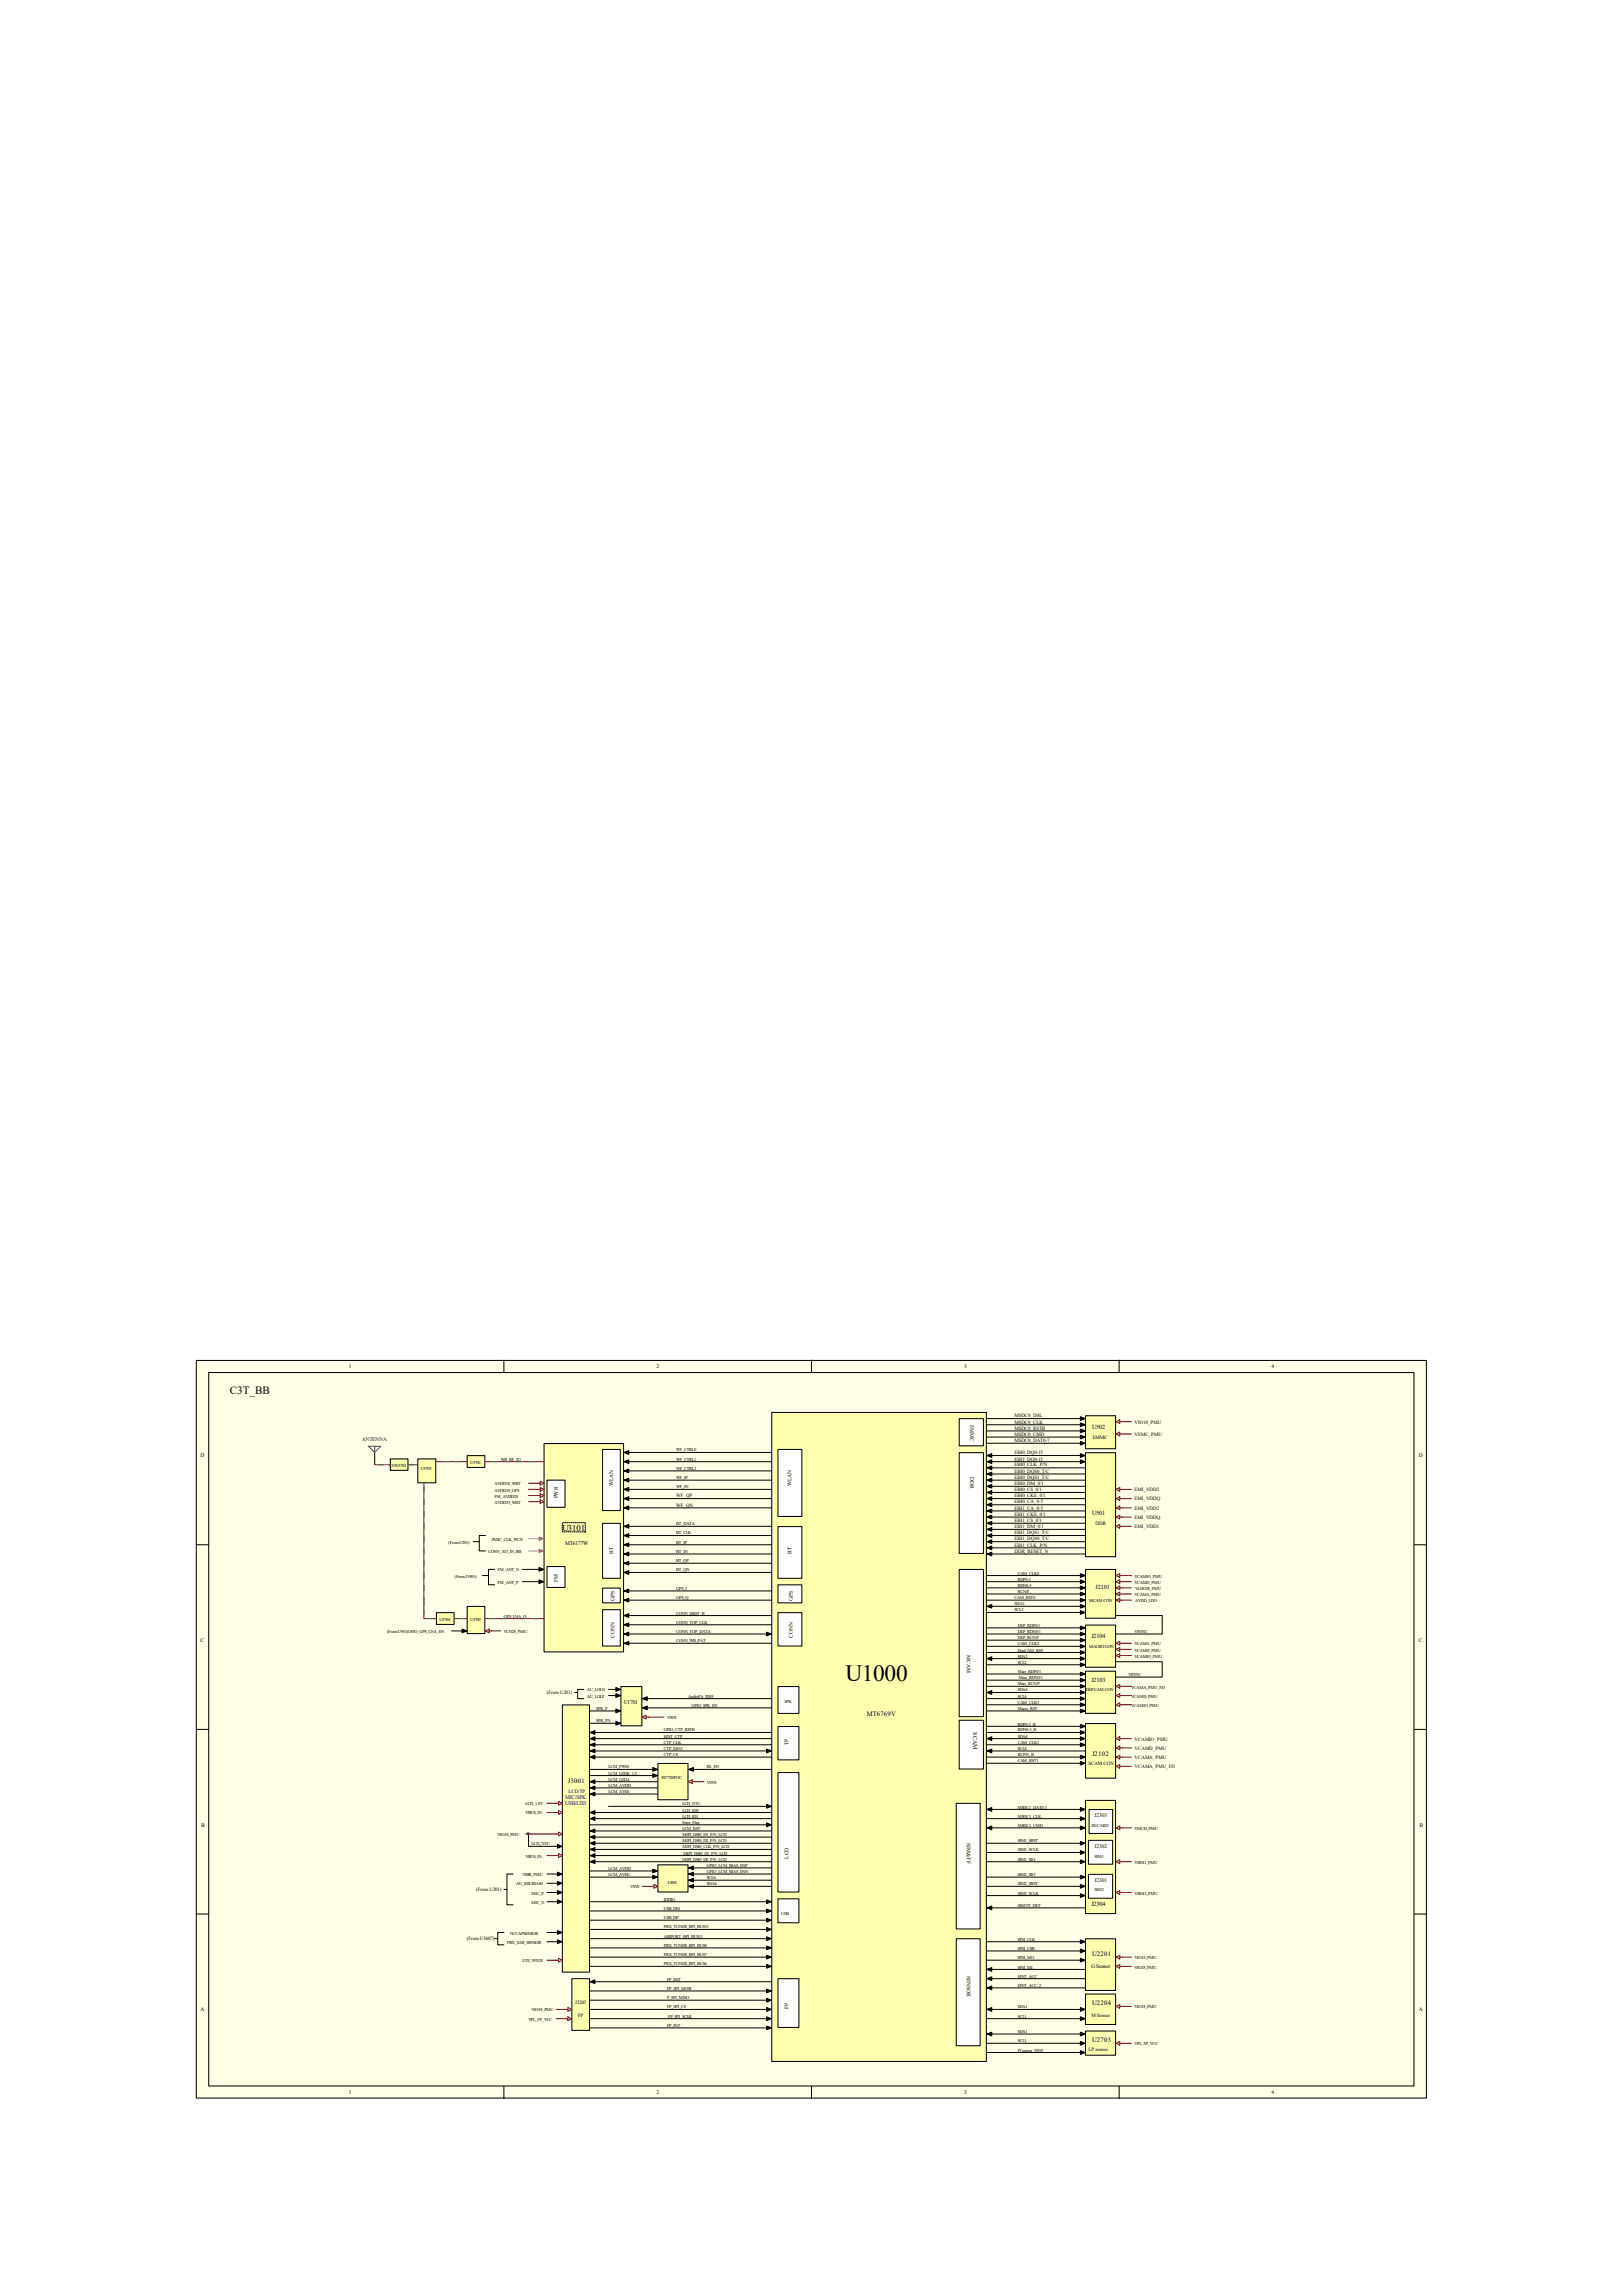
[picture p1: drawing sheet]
<svg xmlns="http://www.w3.org/2000/svg" width="210mm" height="297mm" viewBox="0 0 210 297" stroke-linecap="round" stroke-linejoin="round" font-family="sans-serif">
<defs><g id="words">
<text font-size="3" x="109.4" y="217.6">U1000</text>
<text font-size="1.4" x="29.8" y="180.4">C3T_BB</text>
<text font-size="1.2" x="72.8" y="198.1">U3101</text>
<g font-size=".9">
<text x="112.2" y="222">MT6769V</text>
<text x="141.3" y="227.2">J2102</text>
<text x="73.5" y="230.8">J3001</text>
<text x="141.3" y="253.1">U2201</text>
<text x="141.3" y="259.5">U2204</text>
<text x="141.3" y="264.2">U2703</text>
</g>
<g font-size=".8">
<text x="141.3" y="185">U502</text>
<text x="141.3" y="196.1">U501</text>
<text x="141.8" y="205.7">J2101</text>
<text x="141.2" y="212">J2104</text>
<text x="141.2" y="217.6">J2103</text>
<text x="125.9" y="224.2" transform="rotate(90 125.9 224.2)">SCAM</text>
<text x="141.2" y="246.7">J2304</text>
</g>
<g font-size=".7">
<text x="45.1" y="177">1</text>
<text x="85" y="177">2</text>
<text x="124.8" y="177">3</text>
<text x="164.5" y="177">4</text>
<text x="125.5" y="184.4" transform="rotate(90 125.5 184.4)">EMMC</text>
<text x="26" y="188.6">D</text>
<text x="125.5" y="191.2" transform="rotate(90 125.5 191.2)">DDR</text>
<text x="183.6" y="188.6">D</text>
<text x="72.2" y="193.9" transform="rotate(-90 72.2 193.9)">PWR</text>
<text x="79.3" y="192.4" transform="rotate(-90 79.3 192.4)">WLAN</text>
<text x="102.4" y="192.4" transform="rotate(-90 102.4 192.4)">WLAN</text>
<text x="73.2" y="200">MT6177W</text>
<text x="79.3" y="201.1" transform="rotate(-90 79.3 201.1)">BT</text>
<text x="102.4" y="201.1" transform="rotate(-90 102.4 201.1)">BT</text>
<text x="72.2" y="204.7" transform="rotate(-90 72.2 204.7)">FM</text>
<text x="79.5" y="207.2" transform="rotate(-90 79.5 207.2)">GPS</text>
<text x="102.6" y="207.2" transform="rotate(-90 102.6 207.2)">GPS</text>
<text x="26" y="212.5">C</text>
<text x="79.5" y="212" transform="rotate(-90 79.5 212)">CONN</text>
<text x="102.6" y="212" transform="rotate(-90 102.6 212)">CONN</text>
<text x="125.1" y="214.2" transform="rotate(90 125.1 214.2)">MCAM</text>
<text x="183.6" y="212.5">C</text>
<text x="80.7" y="220.5">U1701</text>
<text x="102" y="225.8" transform="rotate(-90 102 225.8)">TP</text>
<text x="26" y="236.4">B</text>
<text x="125.1" y="238.5" transform="rotate(90 125.1 238.5)">SIM&amp;TF</text>
<text x="141.6" y="235.2">J2303</text>
<text x="141.6" y="239.2">J2302</text>
<text x="183.7" y="236.4">B</text>
<text x="102" y="240.5" transform="rotate(-90 102 240.5)">LCD</text>
<text x="141.6" y="243.6">J2301</text>
<text x="125.1" y="255.7" transform="rotate(90 125.1 255.7)">SENSOR</text>
<text x="141.2" y="254.7">G Sensor</text>
<text x="26" y="260.3">A</text>
<text x="102" y="260" transform="rotate(-90 102 260)">FP</text>
<text x="183.6" y="260.3">A</text>
<text x="45.1" y="271.1">1</text>
<text x="85" y="271.1">2</text>
<text x="124.8" y="271.1">3</text>
<text x="164.6" y="271.1">4</text>
</g>
<g font-size=".7" fill="#000080">
<text x="46.8" y="186.5">ANTENNA</text>
<text x="73.2" y="233.6">USB/LED</text>
<text x="73.2" y="232.8">MIC/SPK</text>
</g>
<g font-size=".6">
<text x="131.3" y="183.4">MSDC0_DSL</text>
<text x="131.3" y="185.8">MSDC0_CMD</text>
<text x="131.3" y="184.2">MSDC0_CLK</text>
<text x="131.3" y="185">MSDC0_RSTB</text>
<text x="146.8" y="184.2">VIO18_PMU</text>
<text x="146.8" y="185.8">VEMC_PMU</text>
<text x="50.5" y="189.8">CON3701</text>
<text x="54.4" y="190.2">U3703</text>
<text x="60.8" y="189.4">U3701</text>
<text x="64.8" y="189">WB_RF_2G</text>
<text x="87.5" y="187.8">WF_CTRL0</text>
<text x="87.5" y="189">WF_CTRL1</text>
<text x="87.5" y="190.2">WF_CTRL2</text>
<text x="87.5" y="191.4">WF_IP</text>
<text x="131.3" y="186.6">MSDC0_DAT0-7</text>
<text x="131.3" y="188.2">EBI0_DQ0-15</text>
<text x="131.3" y="189">EBI1_DQ0-15</text>
<text x="131.3" y="189.8">EBI0_CLK_P/N</text>
<text x="131.3" y="190.6">EBI0_DQS0_T/C</text>
<text x="131.3" y="191.4">EBI0_DQS1_T/C</text>
<text x="141.4" y="186.2">EMMC</text>
<text x="64" y="193">AVDD18_GPS</text>
<text x="64" y="192.2">AVDD18_WBT</text>
<text x="64" y="193.8">FM_AVDD28</text>
<text x="64" y="194.6">AVDD33_WBT</text>
<text x="87.5" y="192.6">WF_IN</text>
<text x="87.5" y="193.8">WF_QP</text>
<text x="87.5" y="195">WF_QN</text>
<text x="87.5" y="197.4">BT_DATA</text>
<text x="131.3" y="192.2">EBI0_DM_0/1</text>
<text x="131.3" y="193">EBI0_CS_0/1</text>
<text x="131.3" y="193.8">EBI0_CKE_0/1</text>
<text x="131.3" y="194.6">EBI0_CA_0-5</text>
<text x="131.3" y="195.4">EBI1_CA_0-5</text>
<text x="131.3" y="196.2">EBI1_CKE_0/1</text>
<text x="131.3" y="197">EBI1_CS_0/1</text>
<text x="131.3" y="197.8">EBI1_DM_0/1</text>
<text x="141.8" y="197.4">DDR</text>
<text x="146.8" y="195.4">EMI_VDD2</text>
<text x="146.8" y="193">EMI_VDD2</text>
<text x="146.8" y="194.2">EMI_VDDQ</text>
<text x="146.8" y="196.6">EMI_VDDQ</text>
<text x="146.8" y="197.8">EMI_VDD1</text>
<text x="58" y="199.8">(From U201)</text>
<text x="63.2" y="201">CONN_XO_IN_BB</text>
<text x="63.6" y="199.4">PMIC_CLK_WCN</text>
<text x="64.4" y="203.4">FM_ANT_N</text>
<text x="87.5" y="198.6">BT_CLK</text>
<text x="87.5" y="199.8">BT_IP</text>
<text x="87.5" y="201">BT_IN</text>
<text x="87.5" y="202.2">BT_QP</text>
<text x="87.5" y="203.4">BT_QN</text>
<text x="131.3" y="198.5">EBI1_DQS1_T/C</text>
<text x="131.3" y="199.3">EBI1_DQS0_T/C</text>
<text x="131.3" y="200.2">EBI1_CLK_P/N</text>
<text x="131.3" y="201">DDR_RESET_N</text>
<text x="131.7" y="203.8">CAM_CLK0</text>
<text x="56.9" y="209.8">U3704</text>
<text x="58.8" y="204.2">(From J1901)</text>
<text x="60.8" y="209.8">U3705</text>
<text x="64.4" y="205">FM_ANT_P</text>
<text x="65.2" y="209.3">GPS_LNA_O</text>
<text x="87.5" y="209">CONN_HRST_B</text>
<text x="87.5" y="205.8">GPS_I</text>
<text x="87.5" y="207">GPS_Q</text>
<text x="131.3" y="207">CAM_RST0</text>
<text x="131.3" y="207.8">SDA2</text>
<text x="131.3" y="208.5">SCL2</text>
<text x="131.7" y="204.6">RDP0-3</text>
<text x="131.7" y="206.2">RCN/P</text>
<text x="131.7" y="205.4">RDN0-3</text>
<text x="140.9" y="207.3">MCAM CON</text>
<text x="146.8" y="205">VCAMD_PMU</text>
<text x="146.8" y="204.2">VCAMIO_PMU</text>
<text x="146.8" y="206.5">VCAMA_PMU</text>
<text x="146.9" y="205.8">VLDO28_PMU</text>
<text x="146.9" y="207.3">AVDD_LDO</text>
<text x="50.1" y="211.3">(From U901)GPIO_GPS_LNA_EN</text>
<text x="65.2" y="211.3">VCN28_PMU</text>
<text x="87.5" y="211.3">CONN_TOP_DATA</text>
<text x="87.5" y="212.6">CONN_WB_PAT</text>
<text x="87.5" y="210.1">CONN_TOP_CLK</text>
<text x="131.7" y="210.5">DEP_RDP0/1</text>
<text x="131.7" y="211.3">DEP_RDN0/1</text>
<text x="131.7" y="212.1">DEP_RCN/P</text>
<text x="131.7" y="212.9">CAM_CLK2</text>
<text x="131.7" y="213.7">DepCAM_RST</text>
<text x="131.7" y="215.3">SCL2</text>
<text x="131.7" y="214.5">SDA2</text>
<text x="140.9" y="213.3">MACRO CON</text>
<text x="146.8" y="212.9">VCAMA_PMU</text>
<text x="146.8" y="213.7">VCAMD_PMU</text>
<text x="146.8" y="211.3">VSYNC</text>
<text x="146.8" y="214.5">VCAMIO_PMU</text>
<text x="70.8" y="219.3">(From U201)</text>
<text x="75.9" y="218.9">AU_LOLN</text>
<text x="75.9" y="219.7">AU_LOLP</text>
<text x="77.1" y="221.3">SPK_P</text>
<text x="89.1" y="219.7">AudioPA_ID05</text>
<text x="89.5" y="220.9">GPIO_SPK_EN</text>
<text x="101.5" y="220.3">SPK</text>
<text x="131.7" y="218.9">SDA4</text>
<text x="131.7" y="216.5">Macr_RDP0/1</text>
<text x="131.7" y="218.1">Macr_RCN/P</text>
<text x="131.7" y="219.7">SCL4</text>
<text x="131.7" y="220.5">CAM_CLK3</text>
<text x="131.7" y="221.3">Macro_RST</text>
<text x="131.8" y="217.3">Macr_RDN0/1</text>
<text x="140.5" y="218.9">DEP CAM CON</text>
<text x="146" y="216.9">VSYNC</text>
<text x="146.4" y="218.5">VCAMA_PMU_FD</text>
<text x="146.4" y="219.7">VCAMD_PMU</text>
<text x="146.4" y="220.9">VCAMIO_PMU</text>
<text x="77.1" y="222.9">SPK_PN</text>
<text x="85.9" y="224.1">GPIO_CTP_RSTB</text>
<text x="85.9" y="224.9">EINT_CTP</text>
<text x="85.9" y="225.7">CTP_CLK</text>
<text x="85.9" y="226.5">CTP_MI/O</text>
<text x="85.9" y="227.3">CTP_CS</text>
<text x="86.3" y="222.5">VSYS</text>
<text x="131.7" y="225.7">CAM_CLK1</text>
<text x="131.7" y="224.1">RDN0-3_B</text>
<text x="131.7" y="224.9">SDA4</text>
<text x="131.7" y="226.5">SCL4</text>
<text x="131.7" y="223.3">RDP0-3_B</text>
<text x="131.7" y="227.3">RCP/N_B</text>
<text x="146.8" y="227.6">VCAMA_PMU</text>
<text x="146.8" y="225.3">VCAMIO_PMU</text>
<text x="146.8" y="226.4">VCAMD_PMU</text>
<text x="68" y="233.6">LCD_1.8V</text>
<text x="78.7" y="229.7">LCM_LEDK_1/2</text>
<text x="78.7" y="230.5">LCM_LEDA</text>
<text x="78.7" y="228.9">LCM_PWM</text>
<text x="78.7" y="231.3">LCM_AVDD</text>
<text x="78.7" y="232">LCM_AVEE</text>
<text x="85.6" y="230.3">SY7726POC</text>
<text x="88.3" y="233.6">LCD_NTC</text>
<text x="91.5" y="228.9">BL_EN</text>
<text x="91.5" y="230.8">VSYS</text>
<text x="131.7" y="228">CAM_RST1</text>
<text x="140.8" y="228.4">SCAM CON</text>
<text x="146.8" y="228.8">VCAMA_PMU_FD</text>
<text x="64.4" y="237.6">VIO18_PMU</text>
<text x="68" y="234.8">VBUS_IN</text>
<text x="68.8" y="238.8">LCD_NTC</text>
<text x="88.3" y="234.4">LCD_ID0</text>
<text x="88.3" y="236.1">Error_Flag</text>
<text x="88.3" y="236.8">LCM_RST</text>
<text x="88.3" y="237.6">MIPI_DSI0_D3_P/N_LCD</text>
<text x="88.3" y="238.4">MIPI_DSI0_D2_P/N_LCD</text>
<text x="88.3" y="239.2">MIPI_DSI0_CLK_P/N_LCD</text>
<text x="88.3" y="235.2">LCD_ID1</text>
<text x="131.7" y="234.1">MSDC1_DAT0-3</text>
<text x="131.7" y="235.2">MSDC1_CLK</text>
<text x="131.7" y="236.4">MSDC1_CMD</text>
<text x="131.7" y="238.4">SIM1_SRST</text>
<text x="131.7" y="239.6">SIM1_SCLK</text>
<text x="141.2" y="236.4">SD CARD</text>
<text x="146.8" y="236.8">VMCH_PMU</text>
<text x="61.6" y="244.8">(From U201)</text>
<text x="66.8" y="244">AU_MICBIAS0</text>
<text x="67.6" y="242.8">VIBR_PMU</text>
<text x="68" y="240.4">VBUS_IN</text>
<text x="68.8" y="245.2">MIC_P</text>
<text x="78.7" y="242.8">LCM_AVEE</text>
<text x="78.7" y="242">LCM_AVDD</text>
<text x="81.5" y="244.4">VSYS</text>
<text x="85.9" y="246">IDDIG</text>
<text x="86.4" y="243.8">U404</text>
<text x="88.3" y="240.8">MIPI_DSI0_D0_P/N_LCD</text>
<text x="88.4" y="240">MIPI_DSI0_D1_P/N_LCD</text>
<text x="91.5" y="241.6">GPIO_LCM_BIAS_ENP</text>
<text x="91.5" y="242.4">GPIO_LCM_BIAS_ENN</text>
<text x="91.5" y="243.2">SCL6</text>
<text x="91.5" y="244">SDA6</text>
<text x="131.7" y="240.8">SIM1_SIO</text>
<text x="131.7" y="245.2">SIM2_SCLK</text>
<text x="131.7" y="244">SIM2_SRST</text>
<text x="131.7" y="242.8">SIM2_SIO</text>
<text x="141.6" y="240.4">SIM1</text>
<text x="141.6" y="244.8">SIM2</text>
<text x="146.8" y="241.2">VSIM1_PMU</text>
<text x="146.8" y="245.2">VSIM2_PMU</text>
<text x="60.4" y="251.1">(From U3607)</text>
<text x="65.6" y="251.5">PRX_SAR_SENSOR</text>
<text x="66" y="250.4">NCCAPSENSOR</text>
<text x="68.8" y="246.4">MIC_N</text>
<text x="85.9" y="247.2">USB_DM</text>
<text x="85.9" y="248.4">USB_DP</text>
<text x="85.9" y="249.6">PRX_TUNER_BPI_BUS13</text>
<text x="85.9" y="250.8">AIRPORT_BPI_BUS11</text>
<text x="85.9" y="252">PRX_TUNER_BPI_BUS8</text>
<text x="101.1" y="247.8">USB</text>
<text x="131.7" y="251.2">SPI4_CLK</text>
<text x="131.7" y="246.8">SIM/TF_DET</text>
<text x="67.6" y="254">LTE_VFE28</text>
<text x="85.9" y="253.2">PRX_TUNER_BPI_BUS7</text>
<text x="85.9" y="254.3">PRX_TUNER_BPI_BUS6</text>
<text x="86.3" y="256.3">FP_RST</text>
<text x="86.3" y="257.6">FP_SPI_MOSI</text>
<text x="131.7" y="253.5">SPI4_MO</text>
<text x="131.7" y="254.8">SPI4_MI</text>
<text x="131.7" y="252.3">SPI4_CSB</text>
<text x="131.7" y="255.9">EINT_ACC</text>
<text x="131.7" y="257.1">EINT_ACC_2</text>
<text x="146.8" y="253.5">VIO18_PMU</text>
<text x="146.8" y="254.8">VIO28_PMU</text>
<text x="68.4" y="261.5">VPL_FP_VCC</text>
<text x="68.8" y="260.3">VIO18_PMU</text>
<text x="74.4" y="259.3">J2205</text>
<text x="74.8" y="261.1">FP</text>
<text x="86.3" y="258.7">P_SPI_MISO</text>
<text x="86.3" y="259.9">FP_SPI_CS</text>
<text x="86.3" y="262.3">FP_INT</text>
<text x="86.4" y="261.1">FP_SPI_SCLK</text>
<text x="131.7" y="263.1">SDA1</text>
<text x="131.7" y="261.1">SCL1</text>
<text x="131.7" y="259.9">SDA1</text>
<text x="141.2" y="261.1">M Sensor</text>
<text x="146.8" y="259.9">VIO18_PMU</text>
<text x="131.7" y="264.3">SCL1</text>
<text x="131.7" y="265.5">PLsensor_EINT</text>
<text x="140.8" y="265.5">LP sensor</text>
<text x="146.8" y="264.7">VPL_FP_VCC</text>
</g>
<text font-size=".6" fill="#000080" x="73.6" y="232">LCD/TP</text>
</g></defs>
<path d="M25.4 176.1h159.2v95.4h-159.2z" fill="#ffffe8"/>
<g fill="none" stroke="#000" stroke-width=".13">
<path d="M25.4 176.1h159.2v95.4h-159.2zM27 177.6h156v92.4h-156zM65.2 176v1.6M105 176v1.6M144.8 176v1.6M25.4 199.9h1.6M48.5 188v1.6M183 199.9h1.6M58.4 211.1h2M25.4 223.8h1.6M183 223.8h1.6M25.4 247.7h1.6"/>
<path d="M183 247.7h1.6M65.2 270v1.6M105 270v1.6M144.8 270v1.6"/>
</g>
<path d="M47.7 187.2h1.6l-.8 .8zM48.5 187.2v.8" fill="none" stroke="#00f" stroke-width=".13"/>
<path d="M70.4 186.9h10.3v26.9h-10.3z" fill="#ffffb0"/>
<path d="M70.4 186.8h10.3v27h-10.3zM80.7 188h19.1M80.7 189.2h19.1M80.7 190.4h19.1M80.7 191.6h19.1M80.7 192.8h19.1M80.7 193.9h19.1M80.7 197.5h19.1M80.7 198.7h19.1M80.7 199.9h19.1M80.7 203.5h19.1M81.1 201.1h19.1" fill="none" stroke="#000" stroke-width=".13"/>
<path d="M72.8 197.1h2.9v1.1h-2.9z" fill="none" stroke="#000017" stroke-width=".13"/>
<path d="M69.6 192.8h.3M69.9 192.5l.5 .3-.5 .2zM63.6 211.1h1.2" fill="none" stroke="#800000" stroke-width=".13"/>
<path d="M140.5 203.2h3.9v6.2h-3.9z" fill="#ffffb0"/>
<path d="M127.7 203.9h12.7M127.7 204.7h12.7M127.7 205.5h12.7M127.7 206.3h12.3M127.7 208.7h12.3M140.5 203.1h3.9v6.3h-3.9z" fill="none" stroke="#000" stroke-width=".13"/>
<path d="M144.4 204.7l.5-.2v.4zM144.4 205.5l.5-.2v.4zM144.9 204.7h1.5M144.9 205.5h1.5" fill="none" stroke="#800000" stroke-width=".13"/>
<path d="M140.5 210.4h3.9v5.4h-3.9z" fill="#ffffb0"/>
<path d="M127.7 210.7h12.3M127.7 211.5h12.3M127.7 212.3h12.3M127.7 213.1h12.3M127.7 213.9h12.3M128.1 214.7h11.9M140.5 210.3h3.9v5.5h-3.9z" fill="none" stroke="#000" stroke-width=".13"/>
<path d="M140.5 233h3.9v14.6h-3.9z" fill="#ffffb0"/>
<path d="M140.5 233h3.9v14.6h-3.9z" fill="none" stroke="#000" stroke-width=".13"/>
<path d="M144.4 225l.5-.2v.4zM144.9 225h1.5" fill="none" stroke="#800000" stroke-width=".13"/>
<path d="M99.9 182.8h27.7v84h-27.7z" fill="#ffffb0"/>
<path d="M99.9 182.8h27.7v84h-27.7z" fill="none" stroke="#000" stroke-width=".13"/>
<g fill="#000" stroke="#000" stroke-width=".13">
<path d="M80.7 195.1l.7-.2v.5zM80.7 197.5l.7-.2v.5zM80.7 199.9l.7-.2v.5zM80.7 198.7l.7-.2v.5zM80.7 188l.7-.3v.5zM59.8 210.8l.6 .3-.6 .2zM69.7 204.5l.7 .2-.7 .2zM80.7 202.3l.7-.2v.4zM80.7 203.5l.7-.2v.4zM80.7 201.1l.7-.2v.5zM99.2 211.2l.6 .3-.6 .2zM127.7 207.9l.6-.3v.5z"/>
<path d="M127.7 214.7l.6-.3v.5zM139.8 204.5l.6 .2-.6 .2zM139.8 205.3l.6 .2-.6 .2zM139.8 210.4l.6 .3-.6 .2zM139.8 211.2l.6 .3-.6 .2zM139.8 212l.6 .3-.6 .2zM139.8 212.8l.6 .3-.6 .2zM127.7 226.6l.6-.2v.4zM139.8 224.8l.6 .2-.6 .2zM139.8 223.2l.6 .2-.6 .3zM139.8 224l.6 .2-.6 .3z"/>
</g>
<path d="M100.7 187.6h3.1v8.7h-3.1z" fill="#fff"/>
<path d="M100.7 187.6h3.1v8.7h-3.1z" fill="none" stroke="#000" stroke-width=".13"/>
<path d="M100.7 197.6h3.1v6.7h-3.1z" fill="#fff"/>
<path d="M100.7 197.6h3.1v6.7h-3.1z" fill="none" stroke="#000" stroke-width=".13"/>
<path d="M78 187.6h2.3v7.9h-2.3z" fill="#fff"/>
<path d="M78 187.6h2.3v7.9h-2.3z" fill="none" stroke="#000" stroke-width=".13"/>
<path d="M78 197.2h2.3v7.1h-2.3z" fill="#fff"/>
<path d="M78 197.1h2.3v7.2h-2.3z" fill="none" stroke="#000" stroke-width=".13"/>
<path d="M70.8 202.8h2.3v2.6h-2.3z" fill="#fff"/>
<path d="M70.8 202.7h2.3v2.7h-2.3z" fill="none" stroke="#000" stroke-width=".13"/>
<path d="M70.8 191.6h2.3v3.5h-2.3z" fill="#fff"/>
<path d="M70.8 191.6h2.3v3.5h-2.3z" fill="none" stroke="#000" stroke-width=".13"/>
<path d="M124.2 203.2h3.1v19h-3.1z" fill="#fff"/>
<path d="M124.1 203.1h3.2v19.1h-3.2z" fill="none" stroke="#000" stroke-width=".13"/>
<path d="M123.8 233.4h3v16.2h-3z" fill="#fff"/>
<path d="M123.7 233.4h3.1v16.2h-3.1z" fill="none" stroke="#000" stroke-width=".13"/>
<path d="M72.8 220.7h3.5v34.5h-3.5z" fill="#ffffb0"/>
<path d="M72.8 220.6h3.5v34.6h-3.5zM76.3 235.4h23.5M76.3 236.2h23.5M76.3 237h23.5M76.3 237.8h23.5" fill="none" stroke="#000" stroke-width=".13"/>
<path d="M68 237.4h4" fill="none" stroke="#800000" stroke-width=".13"/>
<path d="M76.3 235.4l.7-.3v.5zM76.3 237l.7-.3v.5zM99.2 235.9l.6 .3-.6 .2zM76.3 240.1l.7-.2v.5z" fill="#000" stroke="#000" stroke-width=".13"/>
<path d="M100.7 229.4h2.7v15.5h-2.7z" fill="#fff"/>
<path d="M100.7 229.4h2.7v15.5h-2.7z" fill="none" stroke="#000" stroke-width=".13"/>
<path d="M78 205.6h2.3v1.8h-2.3z" fill="#fff"/>
<path d="M78 205.5h2.3v1.9h-2.3z" fill="none" stroke="#000" stroke-width=".13"/>
<path d="M144.4 227.4l.5-.2v.4zM144.9 227.4h1.5" fill="none" stroke="#800000" stroke-width=".13"/>
<path d="M80.7 210.3l.7-.3v.5z" fill="#000" stroke="#000" stroke-width=".13"/>
<path d="M50.5 188.8h2.3v1.5h-2.3z" fill="#ffffb0"/>
<path d="M50.5 188.8h2.3v1.5h-2.3z" fill="none" stroke="#000" stroke-width=".13"/>
<path d="M85.2 228.3h3.8v4.6h-3.8z" fill="#ffffb0"/>
<path d="M76.3 229.8h8.8M85.1 228.2h3.9v4.7h-3.9z" fill="none" stroke="#000" stroke-width=".13"/>
<path d="M84.5 229.5l.6 .3-.6 .2z" fill="#000" stroke="#000" stroke-width=".13"/>
<path d="M100.7 256.1h2.7v6.3h-2.7z" fill="#fff"/>
<path d="M100.7 256.1h2.7v6.3h-2.7z" fill="none" stroke="#000" stroke-width=".13"/>
<path d="M140.5 183.3h3.9v4.2h-3.9z" fill="#ffffb0"/>
<path d="M127.7 183.6h12.7M127.7 184.4h12.7M127.7 185.2h12.7M127.7 186h12.7M140.5 183.2h3.9v4.3h-3.9z" fill="none" stroke="#000" stroke-width=".13"/>
<path d="M144.4 184l.5-.2v.4zM144.4 185.6l.5-.3v.5zM144.9 184h1.5M144.9 185.6h1.5" fill="none" stroke="#800000" stroke-width=".13"/>
<path d="M139.8 183.4l.6 .2-.6 .2zM139.8 184.1l.6 .3-.6 .2zM139.8 184.9l.6 .3-.6 .2zM139.8 185.7l.6 .3-.6 .2z" fill="#000" stroke="#000" stroke-width=".13"/>
<path d="M124.2 183.6h3.1v3.5h-3.1z" fill="#fff"/>
<path d="M124.1 183.6h3.2v3.5h-3.2z" fill="none" stroke="#000" stroke-width=".13"/>
<path d="M144.4 195.1l.5-.2v.5zM144.9 195.1h1.5" fill="none" stroke="#800000" stroke-width=".13"/>
<path d="M141 234.2h3v3.1h-3z" fill="#fff"/>
<path d="M140.9 234.2h3.1v3.1h-3.1z" fill="none" stroke="#000" stroke-width=".13"/>
<path d="M140.9 238.2h3.1v3.1h-3.1z" fill="#fff"/>
<path d="M140.8 238.2h3.2v3.1h-3.2z" fill="none" stroke="#000" stroke-width=".13"/>
<path d="M140.9 242.6h3.1v3.1h-3.1z" fill="#fff"/>
<path d="M140.8 242.6h3.2v3.1h-3.2z" fill="none" stroke="#000" stroke-width=".13"/>
<path d="M144.4 212.7l.5-.3v.5zM144.9 212.7h1.5" fill="none" stroke="#800000" stroke-width=".13"/>
<path d="M48.5 189.6h2M52.9 189.6h1.2M62.8 189.2h7.6" fill="none" stroke="#f00" stroke-width=".13"/>
<path d="M48.9 189.6h.8M52.9 189.6h.8M63.6 189.2h.8M65.2 189.2h.8M66.8 189.2h.8M68.4 189.2h.8" fill="none" stroke="#00f" stroke-width=".13"/>
<path d="M140.5 223.1h3.9v7h-3.9z" fill="#ffffb0"/>
<path d="M80.7 202.3h19.1M140.5 223.1h3.9v7h-3.9z" fill="none" stroke="#000" stroke-width=".13"/>
<path d="M144.4 213.5l.5-.3v.5zM144.9 213.5h1.5M144.4 226.2l.5-.2v.4zM144.9 226.2h1.5M144.4 240.9l.5-.2v.5zM144.4 244.9l.5-.2v.5zM144.9 240.9h1.5M144.9 244.9h.3" fill="none" stroke="#800000" stroke-width=".13"/>
<path d="M80.7 193.9l.7-.2v.5zM80.7 190.4l.7-.3v.5zM80.7 189.2l.7-.3v.5zM80.7 191.6l.7-.3v.5zM80.7 192.8l.7-.3v.5z" fill="#000" stroke="#000" stroke-width=".13"/>
<path d="M100.7 205.1h3.1v2.3h-3.1z" fill="#fff"/>
<path d="M81.1 195.1h18.7M81.1 209.1h18.7M81.1 210.3h18.7M100.7 205.1h3.1v2.3h-3.1z" fill="none" stroke="#000" stroke-width=".13"/>
<path d="M80.7 209.1l.7-.3v.5z" fill="#000" stroke="#000" stroke-width=".13"/>
<path d="M54.9 192v17.5h1.5" fill="none" stroke="#f00" stroke-width=".13"/>
<path d="M60.5 207.9h2.2v3.5h-2.2z" fill="#ffffb0"/>
<path d="M60.5 207.9h2.2v3.5h-2.2z" fill="none" stroke="#000" stroke-width=".13"/>
<path d="M56.5 208.7h2.3v1.5h-2.3z" fill="#ffffb0"/>
<path d="M56.5 208.7h2.3v1.5h-2.3zM62.4 203.9h.8M64 203.1h-.8v2h.8M67.6 203.1h2.4M67.6 204.7h2.4M81.1 211.5h18.3M81.1 212.7h18.7M76.3 230.6h8.8M76.3 238.5h23.5M76.3 239.3h23.5M76.3 240.1h23.5M76.3 240.9h23.5" fill="none" stroke="#000" stroke-width=".13"/>
<path d="M58.8 209.5h1.6M62.8 209.5h7.6" fill="none" stroke="#f00" stroke-width=".13"/>
<path d="M68.4 192.8h1.2M62.8 211.1l.5-.3v.5zM63.3 211.1h.3M72 237.4h.3M72.3 237.1l.5 .3-.5 .2z" fill="none" stroke="#800000" stroke-width=".13"/>
<g fill="none" stroke="#00f" stroke-width=".13">
<path d="M54.9 192.4v.7M54.9 193.9v.8M54.9 195.5v.8M54.9 197.1v.8M54.9 198.7v.8M54.9 200.3v.8M54.9 201.9v.8M54.9 203.5v.8M54.9 205.1v.8M54.9 206.7v1.2M54.9 208.3v.8M55.3 209.5h.7"/>
<path d="M59.2 209.5h.8M63.2 209.5h.8M67.2 209.5h.8M68.8 209.5h.8"/>
</g>
<path d="M69.7 202.9l.7 .2-.7 .2zM80.7 205.9l.7-.2v.4zM80.7 212.7l.7-.3v.5zM80.7 211.5l.7-.3v.5zM76.3 231.4l.7-.3v.5zM76.3 230.6l.7-.3v.5zM76.3 237.8l.7-.3v.5zM76.3 238.5l.7-.2v.5zM76.3 239.3l.7-.2v.5zM84.5 228.8l.6 .2-.6 .2z" fill="#000" stroke="#000" stroke-width=".13"/>
<path d="M69.7 200.5l.7 .2-.7 .3z" fill="#f0f" stroke="#f0f" stroke-width=".13"/>
<path d="M68.4 199.1h1.6" fill="none" stroke="#f0f" stroke-width=".13"/>
<path d="M100.7 223.5h2.7v4.3h-2.7z" fill="#fff"/>
<path d="M100.7 223.4h2.7v4.4h-2.7z" fill="none" stroke="#000" stroke-width=".13"/>
<path d="M76.3 240.9l.7-.2v.5z" fill="#000" stroke="#000" stroke-width=".13"/>
<path d="M74 256.1h2.3v6.7h-2.3z" fill="#ffffb0"/>
<g fill="none" stroke="#000" stroke-width=".13">
<path d="M127.7 186.8h12.7M127.7 189.2h12.7M128.1 188.4h12.3M127.7 207.1h12.3M127.7 215.5h12.3M128.1 207.9h11.9M128.1 219h12.7M144.4 209.1h6v2.4h-6M74 256.1h2.3v6.7h-2.3zM76.3 256.5h23.5M76.3 257.7h23.5M76.3 258.9h23.5"/>
<path d="M76.3 260.1h23.5M76.3 261.2h23.5M76.3 262.4h23.5"/>
</g>
<path d="M139.8 186.5l.6 .3-.6 .2zM139.8 188.9l.6 .3-.6 .2zM139.8 188.1l.6 .3-.6 .2zM127.7 219l.6-.2v.5zM76.3 256.5l.7-.3v.5zM99.2 258.6l.6 .3-.6 .2zM99.2 257.4l.6 .3-.6 .2zM99.2 262.2l.6 .2-.6 .3zM99.2 261l.6 .2-.6 .3zM99.2 259.8l.6 .3-.6 .2z" fill="#000" stroke="#000" stroke-width=".13"/>
<path d="M73.5 259.8l.5 .3-.5 .2zM72 260.1h1.5" fill="none" stroke="#800000" stroke-width=".13"/>
<path d="M124.2 222.7h3.1v6.2h-3.1z" fill="#fff"/>
<g fill="none" stroke="#000" stroke-width=".13">
<path d="M124.1 222.6h3.2v6.3h-3.2zM127.7 223.4h12.7M127.7 224.2h12.3M127.7 234.2h12.7M127.7 235.4h12.7M127.7 236.6h12.7M127.7 239.7h12.7M127.7 238.5h12.7M128.1 225h11.9M128.1 226.6h12.3M127.7 240.9h12.7M127.7 242.9h12.7"/>
<path d="M127.7 244.1h12.7M127.7 245.3h12.7"/>
</g>
<path d="M127.7 234.2l.6-.3v.5zM139.8 235.1l.6 .3-.6 .2zM139.8 236.3l.6 .3-.6 .2zM139.8 238.3l.6 .2-.6 .3zM139.8 239.5l.6 .2-.6 .3zM127.7 246.9l.6-.2v.4zM139.8 242.7l.6 .2-.6 .3zM139.8 243.9l.6 .2-.6 .3zM139.8 245.1l.6 .2-.6 .3zM139.8 240.7l.6 .2-.6 .3z" fill="#000" stroke="#000" stroke-width=".13"/>
<path d="M144.4 236.6l.5-.3v.5zM144.9 236.6h1.5M145.2 244.9h1.2" fill="none" stroke="#800000" stroke-width=".13"/>
<path d="M123.8 251h3v13.8h-3z" fill="#fff"/>
<path d="M123.7 250.9h3.1v13.9h-3.1z" fill="none" stroke="#000" stroke-width=".13"/>
<path d="M140.5 251h3.9v6.6h-3.9z" fill="#ffffb0"/>
<path d="M140.5 250.9h3.9v6.7h-3.9z" fill="none" stroke="#000" stroke-width=".13"/>
<path d="M140.5 258.1h3.9v3.9h-3.9z" fill="#ffffb0"/>
<path d="M140.5 258.1h3.9v3.9h-3.9z" fill="none" stroke="#000" stroke-width=".13"/>
<path d="M140.5 262.9h3.9v3.1h-3.9z" fill="#ffffb0"/>
<path d="M127.7 246.9h12.7M127.7 251.3h12.7M127.7 253.7h12.7M127.7 254.9h12.7M127.7 252.5h12.7M127.7 256.1h12.7M127.7 257.3h12.7M127.7 263.2h12.7M127.7 264.4h12.3M140.5 262.8h3.9v3.2h-3.9z" fill="none" stroke="#000" stroke-width=".13"/>
<path d="M127.7 257.3l.6-.3v.5zM127.7 254.9l.6-.3v.5zM139.8 253.4l.6 .3-.6 .2zM139.8 252.2l.6 .3-.6 .2zM139.8 251.1l.6 .2-.6 .2zM139.8 261l.6 .2-.6 .3zM139.8 263l.6 .2-.6 .3zM139.8 264.2l.6 .2-.6 .3z" fill="#000" stroke="#000" stroke-width=".13"/>
<path d="M144.4 254.5l.5-.3v.5zM144.4 253.3l.5-.3v.5zM144.4 259.7l.5-.3v.5zM144.9 254.5h1.5M144.9 259.7h1.5M144.9 253.3h1.5" fill="none" stroke="#800000" stroke-width=".13"/>
<path d="M60.5 188.4h2.2v1.5h-2.2z" fill="#ffffb0"/>
<path d="M60.5 188.4h2.2v1.5h-2.2z" fill="none" stroke="#000" stroke-width=".13"/>
<path d="M54.1 188.8h2.3v3.1h-2.3z" fill="#ffffb0"/>
<g fill="none" stroke="#000" stroke-width=".13">
<path d="M54.1 188.8h2.3v3.1h-2.3zM80.7 205.9h19.1M80.7 207.1h19.1M76.3 225h23.5M76.3 225.8h23.5M76.3 226.6h23.5M76.3 229h8.8M76.3 231.4h8.8M76.3 232.2h8.8M76.3 234.6h23.5M76.7 224.2h23.1M78.7 233.8h21.1"/>
<path d="M127.7 225.8h12.3M127.7 260.1h12.7M127.7 261.2h12.7"/>
</g>
<path d="M56.4 189.2h4" fill="none" stroke="#f00" stroke-width=".13"/>
<path d="M57.2 189.2h.8M58.8 189.2h.8M64.8 209.5h.8" fill="none" stroke="#00f" stroke-width=".13"/>
<path d="M69.7 198.9l.7 .2-.7 .3z" fill="#f0f" stroke="#f0f" stroke-width=".13"/>
<path d="M68.4 200.7h1.6" fill="none" stroke="#f0f" stroke-width=".13"/>
<g fill="#000" stroke="#000" stroke-width=".13">
<path d="M80.7 207.1l.7-.3v.5zM139.8 203.7l.6 .2-.6 .2zM139.8 206.1l.6 .2-.6 .2zM76.3 225l.7-.2v.4zM76.3 232.2l.7-.3v.5zM76.3 224.2l.7-.2v.5zM76.3 226.6l.7-.2v.4zM76.3 225.8l.7-.2v.4zM76.3 234.6l.7-.3v.5zM99.2 226.4l.6 .2-.6 .2zM99.2 233.5l.6 .3-.6 .2zM127.7 225l.6-.2v.4z"/>
<path d="M127.7 236.6l.6-.3v.5zM139.8 225.6l.6 .2-.6 .2zM139.8 233.9l.6 .3-.6 .2zM127.7 256.1l.6-.3v.5zM127.7 260.1l.6-.3v.5zM127.7 263.2l.6-.2v.5zM139.8 259.8l.6 .3-.6 .2z"/>
</g>
<path d="M144.4 218.2l.5-.2v.5zM144.9 218.2h1.5M70.8 253.7h1.5M72.3 253.4l.5 .3-.5 .2zM72 261.2h1.5M73.5 261l.5 .2-.5 .3zM144.4 264.4l.5-.2v.5zM144.9 264.4h1.5" fill="none" stroke="#800000" stroke-width=".13"/>
<path d="M80.4 218.3h2.7v5.1h-2.7z" fill="#ffffb0"/>
<path d="M80.3 218.3h2.8v5.1h-2.8z" fill="none" stroke="#000" stroke-width=".13"/>
<path d="M100.7 218.3h2.7v3.4h-2.7z" fill="#fff"/>
<path d="M83.5 219.8h16.3M100.7 218.3h2.7v3.4h-2.7z" fill="none" stroke="#000" stroke-width=".13"/>
<path d="M100.7 245.8h2.7v3h-2.7z" fill="#fff"/>
<path d="M68.4 237.4v1.5h4M76.7 227.4h23.1M83.5 221h16.3M89.1 229h10.7M100.7 245.7h2.7v3.1h-2.7z" fill="none" stroke="#000" stroke-width=".13"/>
<path d="M83.1 219.8l.7-.2v.5zM72.1 238.7l.7 .2-.7 .3zM76.3 227.4l.7-.2v.4zM83.1 221l.7-.2v.5zM89.1 229l.6-.2v.4z" fill="#000" stroke="#000" stroke-width=".13"/>
<path d="M70.8 234.6h1.5M70.8 233.4h1.5M72.3 234.3l.5 .3-.5 .2zM72.3 233.1l.5 .3-.5 .2zM83.1 222.2l.5-.2v.5zM83.6 222.2h2.3M89.1 230.6l.5-.3v.5zM89.6 230.6h1.5" fill="none" stroke="#800000" stroke-width=".13"/>
<circle cx="68.3" cy="237.3" r=".12" fill="#800000" stroke="#800000" stroke-width=".13"/>
<path d="M85.2 241.4h3.8v3.5h-3.8z" fill="#ffffb0"/>
<g fill="none" stroke="#000" stroke-width=".13">
<path d="M61.2 199.5h.8M62.8 198.7h-.8v2h.8M74.4 219h.4M75.6 218.6h-.8v1.2h.8M78.7 218.6h1.2M78.7 219.4h1.2M76.3 221.4h3.6M76.3 223h3.6M64 250.9h.4M65.2 250.1h-.8v1.6h.8M65.2 244.5h.4M66.4 242.5h-.8v4h.8"/>
<path d="M70.8 242.5h2M70.8 246.1h2M70.8 243.7h2M70.8 244.9h2M70.8 250.1h1.6M70.8 251.3h1.6M76.3 242.9h8.8M76.3 242.1h8.8M76.3 246.1h23.1M76.3 247.3h23.1M76.3 248.5h23.1M76.3 250.9h23.1"/>
<path d="M76.3 249.7h23.1M76.3 252.1h23.1M76.3 253.3h23.1M76.3 254.5h23.1M85.1 241.3h3.9v3.6h-3.9zM89.1 241.7h10.7M89.1 242.5h10.7M89.1 243.3h10.7M89.1 244.1h10.7"/>
</g>
<g fill="#000" stroke="#000" stroke-width=".13">
<path d="M79.7 218.4l.6 .2-.6 .3zM79.7 219.2l.6 .2-.6 .3zM79.7 221.2l.6 .2-.6 .3zM79.7 222.8l.6 .2-.6 .3zM72.1 242.3l.7 .2-.7 .3zM72.1 243.5l.7 .2-.7 .3zM72.1 244.7l.7 .2-.7 .3zM72.1 245.9l.7 .2-.7 .3zM72.1 249.9l.7 .2-.7 .2zM72.1 251.1l.7 .2-.7 .2zM84.5 242.7l.6 .2-.6 .3zM84.5 241.9l.6 .2-.6 .3z"/>
<path d="M89.1 241.7l.6-.2v.5zM89.1 242.5l.6-.2v.5zM89.1 243.3l.6-.2v.5zM89.1 244.1l.6-.2v.5zM99.2 245.9l.6 .2-.6 .3zM99.2 247.1l.6 .2-.6 .2zM99.2 248.3l.6 .2-.6 .2zM99.2 249.5l.6 .2-.6 .2zM99.2 250.7l.6 .2-.6 .2zM99.2 251.8l.6 .3-.6 .2zM99.2 253l.6 .3-.6 .2zM99.2 254.2l.6 .3-.6 .2z"/>
</g>
<path d="M68.4 192h1.5M68.4 193.5h1.5M68.4 194.3h1.5M69.9 191.7l.5 .3-.5 .2zM69.9 193.3l.5 .2-.5 .3zM69.9 194.1l.5 .2-.5 .3zM72.3 239.9l.5 .2-.5 .3zM70.8 240.1h1.5M83.1 244.1h1.5M84.6 243.9l.5 .2-.5 .3z" fill="none" stroke="#800000" stroke-width=".13"/>
<path d="M100.7 208.7h3.1v4.3h-3.1z" fill="#fff"/>
<path d="M100.7 208.7h3.1v4.3h-3.1z" fill="none" stroke="#000" stroke-width=".13"/>
<path d="M78 208.4h2.3v4.6h-2.3z" fill="#fff"/>
<path d="M78 208.3h2.3v4.7h-2.3z" fill="none" stroke="#000" stroke-width=".13"/>
<path d="M124.2 188h3.1v13h-3.1z" fill="#fff"/>
<path d="M124.1 188h3.2v13h-3.2z" fill="none" stroke="#000" stroke-width=".13"/>
<path d="M140.5 188h3.9v13.5h-3.9z" fill="#ffffb0"/>
<g fill="none" stroke="#000" stroke-width=".13">
<path d="M128.1 190h12.3M128.1 190.8h12.3M128.1 191.6h12.3M128.1 192.4h12.3M128.1 193.1h12.3M128.1 193.9h12.3M128.1 194.7h12.3M128.1 195.5h12.3M128.1 196.3h12.3M128.1 197.1h12.3M128.1 197.9h12.3M128.1 198.7h12.3"/>
<path d="M128.1 199.5h12.3M140.5 188h3.9v13.5h-3.9zM128.1 200.3h12.3M128.1 201.1h12.3"/>
</g>
<g fill="none" stroke="#800000" stroke-width=".13">
<path d="M144.4 192.8l.5-.3v.5zM144.4 193.9l.5-.2v.5zM144.4 196.3l.5-.2v.5zM144.4 197.5l.5-.2v.5zM144.9 192.8h1.5M144.9 193.9h1.5M144.9 196.3h1.5M144.9 197.5h1.5M144.4 203.9l.5-.2v.4zM144.4 206.3l.5-.2v.4zM144.4 207.1l.5-.3v.5zM144.4 214.3l.5-.3v.5z"/>
<path d="M144.9 206.3h1.5M144.9 207.1h1.5M144.9 203.9h1.5M144.9 214.3h1.5"/>
</g>
<g fill="#000" stroke="#000" stroke-width=".13">
<path d="M127.7 188.4l.6-.3v.5zM127.7 189.2l.6-.3v.5zM127.7 190l.6-.3v.5zM127.7 190.8l.6-.3v.5zM127.7 191.6l.6-.3v.5zM127.7 192.4l.6-.3v.5zM127.7 193.1l.6-.2v.5zM127.7 193.9l.6-.2v.5zM127.7 194.7l.6-.2v.5zM127.7 195.5l.6-.2v.5zM127.7 196.3l.6-.2v.5zM127.7 197.1l.6-.2v.5z"/>
<path d="M127.7 197.9l.6-.2v.5zM127.7 198.7l.6-.2v.5zM127.7 199.5l.6-.2v.5zM127.7 200.3l.6-.2v.5zM127.7 201.1l.6-.2v.5zM139.8 206.8l.6 .3-.6 .2zM139.8 207.6l.6 .3-.6 .2zM139.8 208.4l.6 .3-.6 .2zM139.8 213.6l.6 .3-.6 .2zM139.8 214.4l.6 .3-.6 .2zM139.8 215.2l.6 .3-.6 .2z"/>
</g>
<path d="M140.5 216.3h3.9v5.4h-3.9z" fill="#ffffb0"/>
<path d="M127.7 216.6h12.3M127.7 217.4h12.3M127.7 218.2h12.3M127.7 219.8h12.3M140.5 216.3h3.9v5.4h-3.9zM144.4 215.1h6v1.9h-6M127.7 220.6h12.3M127.7 221.4h12.3M127.7 227.4h12.7M127.7 228.2h12.3M127.7 265.6h12.7" fill="none" stroke="#000" stroke-width=".13"/>
<path d="M139.8 216.4l.6 .2-.6 .3zM139.8 217.2l.6 .2-.6 .3zM139.8 218l.6 .2-.6 .3zM139.8 218.8l.6 .2-.6 .3zM139.8 219.6l.6 .2-.6 .3zM139.8 220.4l.6 .2-.6 .3zM139.8 221.2l.6 .2-.6 .3zM139.8 227.2l.6 .2-.6 .2zM139.8 228l.6 .2-.6 .2zM139.8 265.4l.6 .2-.6 .3z" fill="#000" stroke="#000" stroke-width=".13"/>
<path d="M144.4 219.4l.5-.2v.5zM144.9 219.4h1.5M144.4 220.6l.5-.2v.5zM144.4 228.6l.5-.2v.4zM144.9 220.6h1.5M144.9 228.6h1.5" fill="none" stroke="#800000" stroke-width=".13"/>
<use href="#words"/>
</svg>
